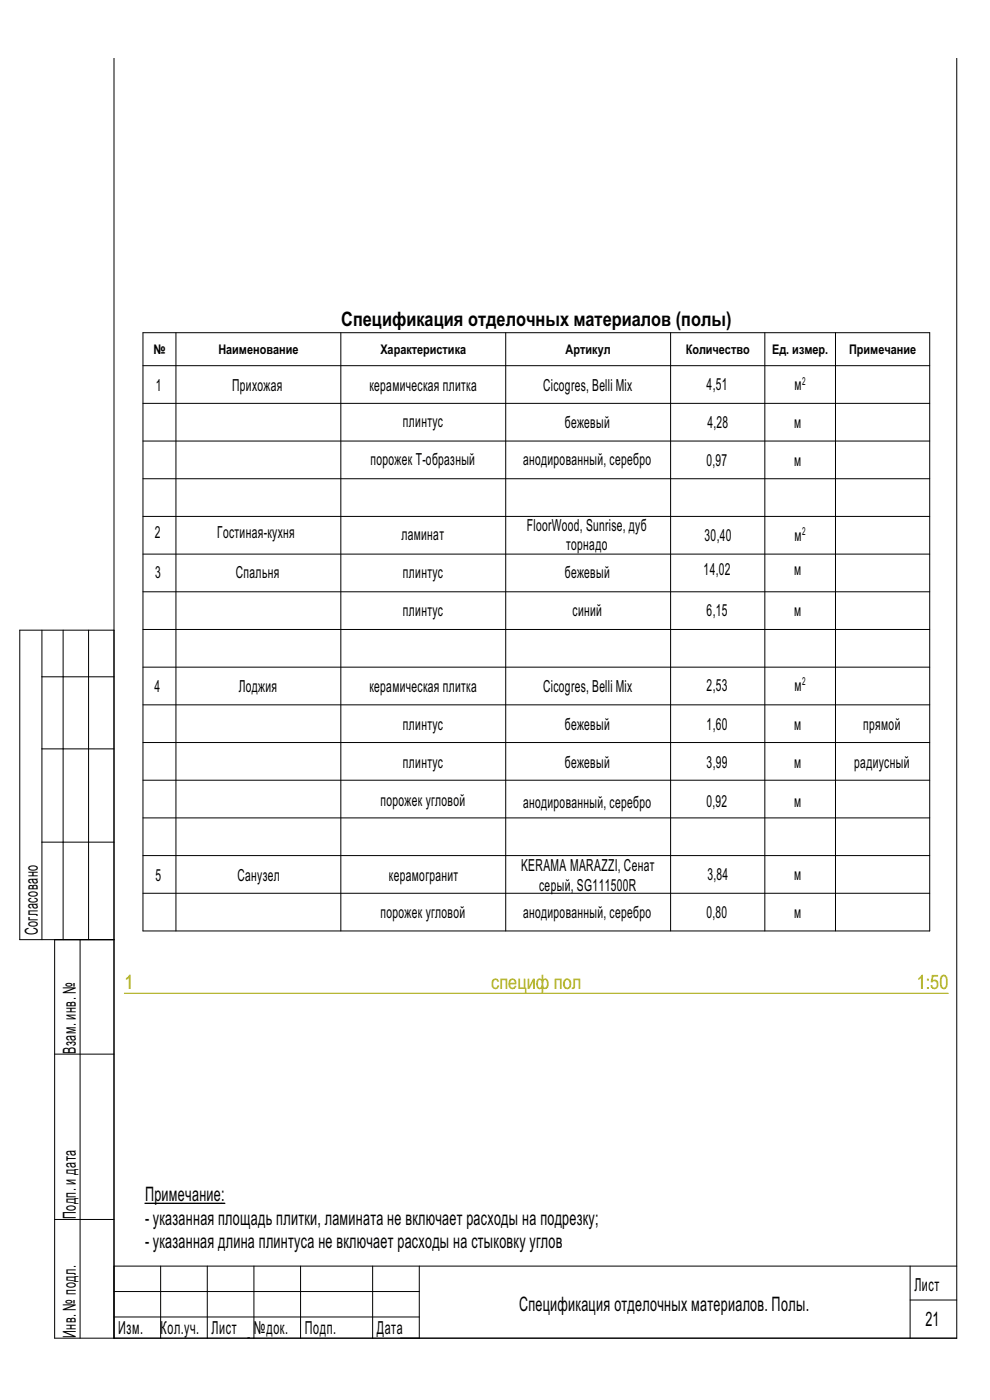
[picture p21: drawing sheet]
<svg xmlns="http://www.w3.org/2000/svg" width="210mm" height="297mm" viewBox="0 0 210 297" stroke-linecap="round" stroke-linejoin="round" font-family="sans-serif">
<defs><g id="words">
<g font-size="4.2">
<text x="72.4" y="69.1">Спецификация отделочных материалов (полы)</text>
<text x="30.8" y="254.9">Примечание:</text>
<text x="30.8" y="259.8">- указанная площадь плитки, ламината не включает расходы на подрезку;</text>
<text x="30.8" y="264.7">- указанная длина плинтуса не включает расходы на стыковку углов</text>
<text x="110.1" y="278.2">Спецификация отделочных материалов. Полы.</text>
<text x="196.3" y="281.2">21</text>
</g>
<g font-size="4.2" fill="#a5a500">
<text x="26.4" y="209.9">1</text>
<text x="104.2" y="209.9">специф пол</text>
<text x="194.5" y="209.9">1:50</text>
</g>
<g font-size="3.8">
<text x="8" y="198.4" transform="rotate(-90 8 198.4)">Согласовано</text>
<text x="16.1" y="223.6" transform="rotate(-90 16.1 223.6)">Взам. инв. №</text>
<text x="16.1" y="258.7" transform="rotate(-90 16.1 258.7)">Подп. и дата</text>
<text x="194" y="273.9">Лист</text>
<text x="16.1" y="283.9" transform="rotate(-90 16.1 283.9)">Инв. № подл.</text>
<text x="25.1" y="282.9">Изм.</text>
<text x="34.1" y="282.9">Кол.уч.</text>
<text x="44.9" y="282.9">Лист</text>
<text x="53.9" y="282.9">№док.</text>
<text x="64.7" y="282.9">Подп.</text>
<text x="79.9" y="282.9">Дата</text>
</g>
<g font-size="3.5">
<text x="33.1" y="83">1</text>
<text x="49.2" y="83">Прихожая</text>
<text x="78.3" y="83">керамическая плитка</text>
<text x="115.2" y="83">Cicogres, Belli Mix</text>
<text x="149.9" y="82.8">4,51</text>
<text x="168.5" y="82.8">м</text>
<text x="85.5" y="90.7">плинтус</text>
<text x="119.8" y="90.8">бежевый</text>
<text x="150" y="90.9">4,28</text>
<text x="168.5" y="90.9">м</text>
<text x="78.6" y="98.6">порожек Т-образный</text>
<text x="110.9" y="98.6">анодированный, серебро</text>
<text x="149.8" y="98.9">0,97</text>
<text x="168.5" y="98.9">м</text>
<text x="111.8" y="112.7">FloorWood, Sunrise, дуб</text>
<text x="32.8" y="114.2">2</text>
<text x="46.1" y="114.2">Гостиная-кухня</text>
<text x="85.1" y="114.6">ламинат</text>
<text x="120.1" y="116.8">торнадо</text>
<text x="149.5" y="114.7">30,40</text>
<text x="168.5" y="114.7">м</text>
<text x="32.9" y="122.7">3</text>
<text x="50" y="122.7">Спальня</text>
<text x="85.5" y="122.7">плинтус</text>
<text x="119.8" y="122.7">бежевый</text>
<text x="149.3" y="122">14,02</text>
<text x="168.5" y="122">м</text>
<text x="85.5" y="130.7">плинтус</text>
<text x="121.5" y="130.7">синий</text>
<text x="149.9" y="130.7">6,15</text>
<text x="168.5" y="130.7">м</text>
<text x="32.7" y="146.8">4</text>
<text x="50.6" y="146.8">Лоджия</text>
<text x="78.3" y="146.8">керамическая плитка</text>
<text x="115.2" y="146.8">Cicogres, Belli Mix</text>
<text x="149.9" y="146.6">2,53</text>
<text x="168.5" y="146.6">м</text>
<text x="85.5" y="154.8">плинтус</text>
<text x="119.8" y="154.8">бежевый</text>
<text x="149.9" y="154.8">1,60</text>
<text x="168.5" y="154.8">м</text>
<text x="183.1" y="154.9">прямой</text>
<text x="85.5" y="162.8">плинтус</text>
<text x="119.8" y="162.8">бежевый</text>
<text x="149.9" y="162.8">3,99</text>
<text x="168.5" y="163">м</text>
<text x="181.2" y="163">радиусный</text>
<text x="80.7" y="171">порожек угловой</text>
<text x="110.9" y="171.4">анодированный, серебро</text>
<text x="149.8" y="171.2">0,92</text>
<text x="168.5" y="171.2">м</text>
<text x="110.5" y="184.8">KERAMA MARAZZI, Сенат</text>
<text x="33" y="186.8">5</text>
<text x="50.4" y="186.8">Санузел</text>
<text x="82.5" y="186.8">керамогранит</text>
<text x="114.4" y="188.9">серый, SG111500R</text>
<text x="150" y="186.7">3,84</text>
<text x="168.5" y="186.7">м</text>
<text x="80.7" y="194.7">порожек угловой</text>
<text x="110.9" y="194.7">анодированный, серебро</text>
<text x="149.8" y="194.7">0,80</text>
<text x="168.5" y="194.7">м</text>
</g>
<g font-size="2.8">
<text x="32.5" y="75.1">№</text>
<text x="46.3" y="75.1">Наименование</text>
<text x="80.7" y="75.1">Характеристика</text>
<text x="120" y="75.1">Артикул</text>
<text x="145.5" y="75.1">Количество</text>
<text x="163.8" y="75.1">Ед. измер.</text>
<text x="180.1" y="75.1">Примечание</text>
</g>
<g font-size="2.3">
<text x="170.1" y="81.6">2</text>
<text x="170.1" y="113.5">2</text>
<text x="170.1" y="145.4">2</text>
</g>
<text font-size="1.4" fill="#fff" x="3.9" y="284.3">GSPublisherEngine 0.0.100.100</text>
</g></defs>
<g fill="none" stroke="#000" stroke-width=".21">
<path d="M24.2 12.3v271.6M202.9 12.3v271.6h-191.3v-84.6M30.3 70.6h166.9v126.9h-166.9zM30.3 77.6h166.9M37.3 70.6v126.9M72.3 70.6v126.9M107.3 70.6v126.9M142.3 70.6v126.9M162.2 70.6v126.9M177.2 70.6v126.9M30.3 85.6h166.9M30.3 93.6h166.9"/>
<path d="M30.3 101.6h166.9M30.3 109.6h166.9M30.3 117.6h166.9M8.9 133.7v65.6M13.4 133.7v65.6M18.8 133.7v65.6M24.2 133.7h-20v65.6h20M30.3 125.5h166.9M30.3 133.5h166.9M8.9 143.6h15.3M8.9 158.9h15.3M30.3 141.5h166.9"/>
<path d="M30.3 149.5h166.9M30.3 157.5h166.9M8.9 178.7h15.3M30.3 165.5h166.9M30.3 173.5h166.9M17 199.3v84.6M30.3 181.5h166.9M30.3 189.5h166.9M11.6 223.6h12.6M11.6 258.7h12.6M24.2 274h64.7M24.2 279.4h64.7"/>
<path d="M24.2 268.6h178.7M34.1 268.6v15.3M44 268.6v15.3M53.9 268.6v15.3M63.8 268.6v15.3M79 268.6v15.3M88.9 268.6v15.3M193.1 268.6v15.3M193.1 275.8h9.8M52.9 283.8h-.4"/>
</g>
<path d="M26.4 210.7h174.8" fill="none" stroke="#a5a500" stroke-width=".21"/>
<path d="M30.8 255.3h16.9" fill="none" stroke="#000" stroke-width=".28"/>
<use href="#words"/>
</svg>
